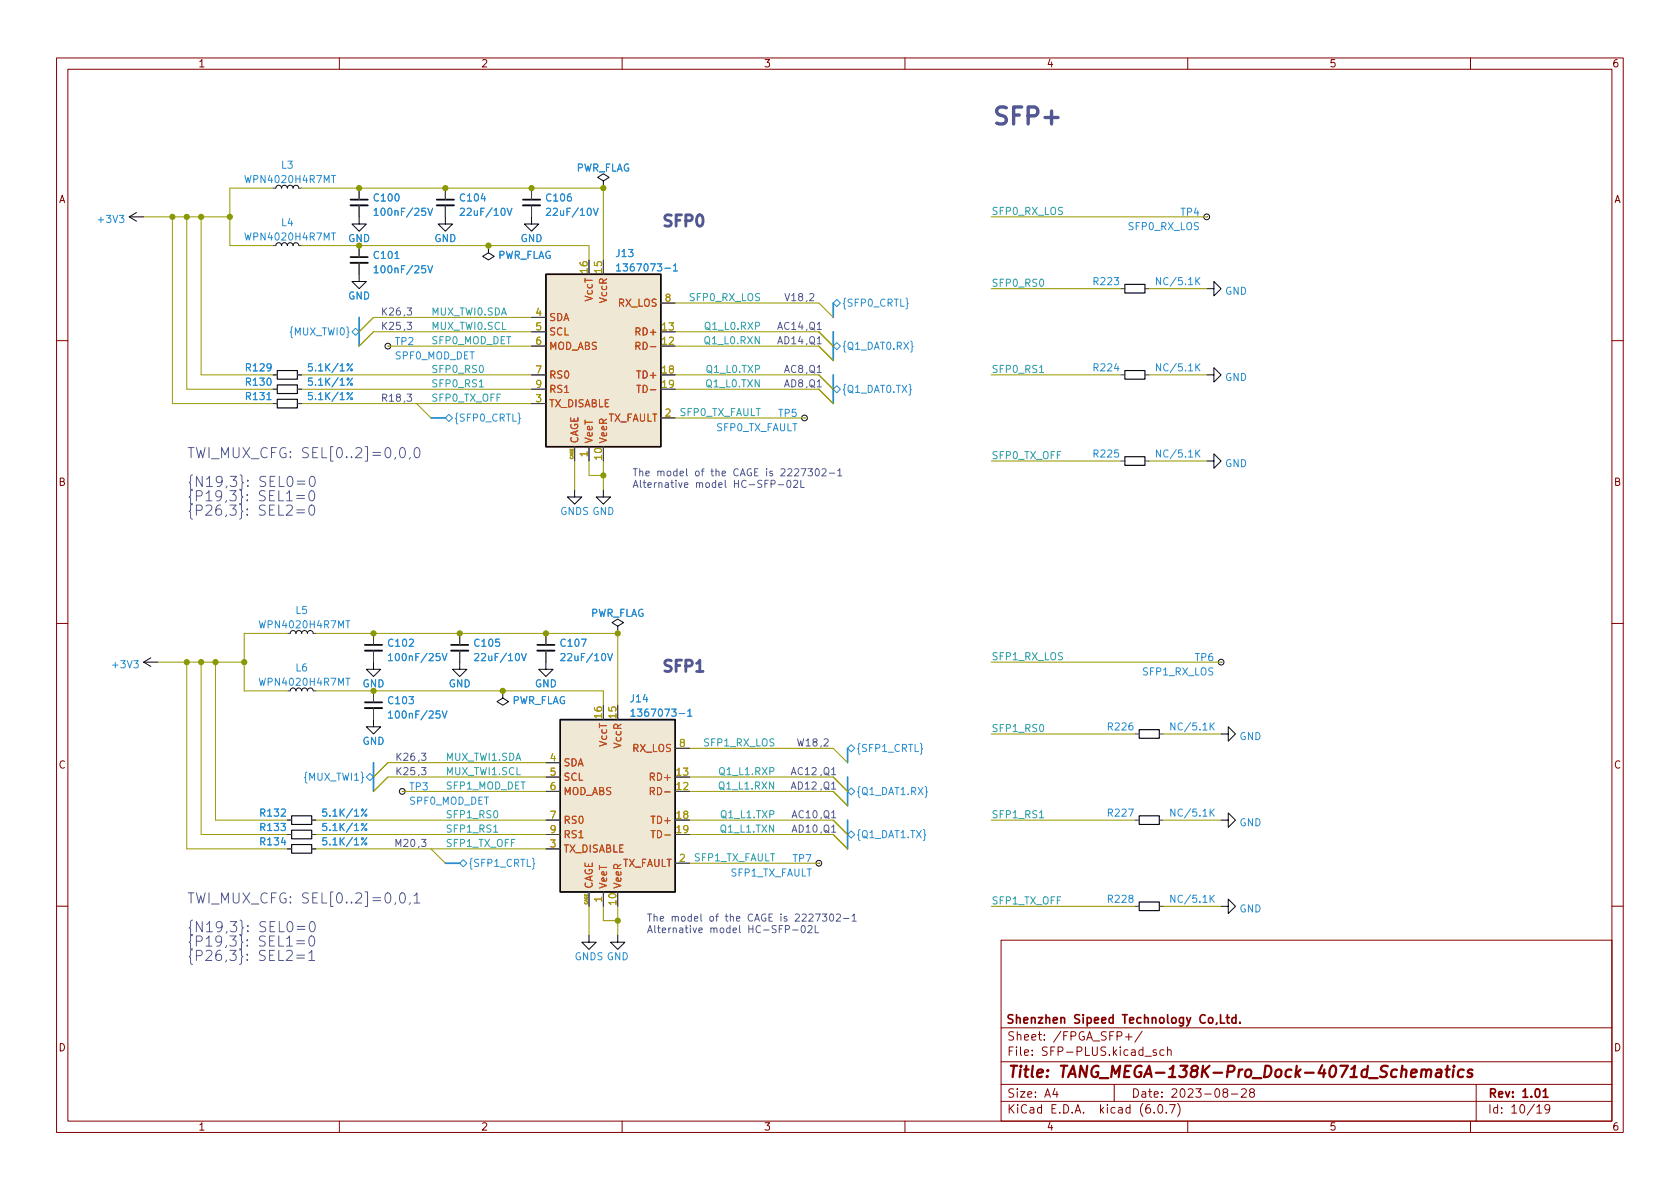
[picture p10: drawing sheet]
<svg xmlns="http://www.w3.org/2000/svg" width="297mm" height="210mm" viewBox="0 0 297 210" stroke-linecap="round" stroke-linejoin="round" font-family="sans-serif">
<defs><g id="words">
<text font-size="4.2" fill="#515593" x="175.3" y="22.1">SFP+</text>
<g font-size="2.8" fill="#515593">
<text x="116.8" y="40.1">SFP0</text>
<text x="116.8" y="118.8">SFP1</text>
</g>
<text font-size="2.8" fill="#840000" x="178" y="190.6">Title: TANG_MEGA-138K-Pro_Dock-4071d_Schematics</text>
<g font-size="2.5" fill="#515593">
<text x="33" y="81">TWI_MUX_CFG: SEL[0..2]=0,0,0</text>
<text x="33" y="88.7">{P19,3}: SEL1=0</text>
<text x="33" y="86.1">{N19,3}: SEL0=0</text>
<text x="33" y="91.2">{P26,3}: SEL2=0</text>
<text x="33" y="159.8">TWI_MUX_CFG: SEL[0..2]=0,0,1</text>
<text x="33" y="167.4">{P19,3}: SEL1=0</text>
<text x="33" y="164.9">{N19,3}: SEL0=0</text>
<text x="33" y="169.9">{P26,3}: SEL2=1</text>
</g>
<g font-size="2.1" fill="#840000">
<text x="177.8" y="181">Shenzhen Sipeed Technology Co,Ltd.</text>
<text x="178" y="184">Sheet: /FPGA_SFP+/</text>
<text x="178" y="186.7">File: SFP-PLUS.kicad_sch</text>
<text x="178" y="196.9">KiCad E.D.A. kicad (6.0.7)</text>
<text x="178" y="194.1">Size: A4</text>
<text x="200" y="194.1">Date: 2023-08-28</text>
<text x="263" y="194.1">Rev: 1.01</text>
<text x="263" y="196.9">Id: 10/19</text>
</g>
<g font-size="1.8" fill="#840000">
<text x="35" y="11.9">1</text>
<text x="85" y="11.9">2</text>
<text x="135" y="11.9">3</text>
<text x="185" y="11.9">4</text>
<text x="235" y="11.9">5</text>
<text x="285" y="11.9">6</text>
<text x="10.3" y="35.9">A</text>
<text x="285.3" y="35.9">A</text>
<text x="10.3" y="85.9">B</text>
<text x="285.3" y="85.9">B</text>
<text x="10.3" y="135.9">C</text>
<text x="285.3" y="135.9">C</text>
<text x="10.3" y="185.9">D</text>
<text x="285.3" y="185.9">D</text>
<text x="35" y="199.9">1</text>
<text x="85" y="199.9">2</text>
<text x="135" y="199.9">3</text>
<text x="185" y="199.9">4</text>
<text x="235" y="199.9">5</text>
<text x="285" y="199.9">6</text>
</g>
<g font-size="1.8" fill="#268bd2">
<text x="49.8" y="29.8">L3</text>
<text x="43.5" y="32.4">WPN4020H4R7MT</text>
<text x="66.2" y="35.6">C100</text>
<text x="81.5" y="35.6">C104</text>
<text x="96.7" y="35.6">C106</text>
<text x="101.7" y="30.3">PWR_FLAG</text>
<text x="17.5" y="39.4">+3V3</text>
<text x="49.8" y="40">L4</text>
<text x="66.9" y="38.2">100nF/25V</text>
<text x="82" y="38.2">22uF/10V</text>
<text x="97.2" y="38.2">22uF/10V</text>
<text x="199.5" y="40.7">SFP0_RX_LOS</text>
<text x="208.8" y="38.1">TP4</text>
<text x="43.5" y="42.5">WPN4020H4R7MT</text>
<text x="61.5" y="42.8">GND</text>
<text x="66.2" y="45.8">C101</text>
<text x="76.8" y="42.8">GND</text>
<text x="87.8" y="45.8">PWR_FLAG</text>
<text x="92" y="42.8">GND</text>
<text x="109" y="45.4">J13</text>
<text x="110.2" y="48">1367073-1</text>
<text x="61.5" y="53">GND</text>
<text x="66.9" y="48.3">100nF/25V</text>
<text x="193.5" y="50.4">R223</text>
<text x="204.9" y="50.4">NC/5.1K</text>
<text x="216.6" y="52.1">GND</text>
<text x="51.5" y="59.3">{MUX_TWI0}</text>
<text x="148.8" y="54.2">{SFP0_CRTL}</text>
<text x="43.6" y="65.7">R129</text>
<text x="55" y="65.7">5.1K/1%</text>
<text x="69.9" y="63.5">SPF0_MOD_DET</text>
<text x="69.9" y="61">TP2</text>
<text x="148.8" y="61.8">{Q1_DAT0.RX}</text>
<text x="193.5" y="65.7">R224</text>
<text x="204.9" y="65.7">NC/5.1K</text>
<text x="43.6" y="70.7">R131</text>
<text x="43.6" y="68.2">R130</text>
<text x="55" y="70.7">5.1K/1%</text>
<text x="55" y="68.2">5.1K/1%</text>
<text x="148.8" y="69.5">{Q1_DAT0.TX}</text>
<text x="216.6" y="67.4">GND</text>
<text x="80.2" y="74.5">{SFP0_CRTL}</text>
<text x="126.6" y="76.2">SFP0_TX_FAULT</text>
<text x="137.7" y="73.7">TP5</text>
<text x="193.5" y="80.9">R225</text>
<text x="204.9" y="80.9">NC/5.1K</text>
<text x="216.6" y="82.6">GND</text>
<text x="99" y="91.1">GNDS GND</text>
<text x="46" y="111.1">WPN4020H4R7MT</text>
<text x="52.3" y="108.6">L5</text>
<text x="104.3" y="109.1">PWR_FLAG</text>
<text x="20.1" y="118.2">+3V3</text>
<text x="52.3" y="118.7">L6</text>
<text x="68.8" y="114.4">C102</text>
<text x="69.4" y="116.9">100nF/25V</text>
<text x="84" y="114.4">C105</text>
<text x="84.5" y="116.9">22uF/10V</text>
<text x="99.3" y="114.4">C107</text>
<text x="99.8" y="116.9">22uF/10V</text>
<text x="202.1" y="119.4">SFP1_RX_LOS</text>
<text x="211.3" y="116.9">TP6</text>
<text x="46" y="121.3">WPN4020H4R7MT</text>
<text x="64.1" y="121.5">GND</text>
<text x="68.8" y="124.5">C103</text>
<text x="79.3" y="121.5">GND</text>
<text x="90.4" y="124.5">PWR_FLAG</text>
<text x="94.6" y="121.5">GND</text>
<text x="111.5" y="124.2">J14</text>
<text x="64.1" y="131.7">GND</text>
<text x="69.4" y="127.1">100nF/25V</text>
<text x="112.7" y="126.7">1367073-1</text>
<text x="196" y="129.2">R226</text>
<text x="207.4" y="129.2">NC/5.1K</text>
<text x="219.1" y="130.9">GND</text>
<text x="151.3" y="133">{SFP1_CRTL}</text>
<text x="54.1" y="138">{MUX_TWI1}</text>
<text x="72.4" y="142.3">SPF0_MOD_DET</text>
<text x="72.4" y="139.7">TP3</text>
<text x="151.3" y="140.6">{Q1_DAT1.RX}</text>
<text x="46.1" y="146.9">R133</text>
<text x="46.1" y="144.4">R132</text>
<text x="46.1" y="149.5">R134</text>
<text x="57.6" y="146.9">5.1K/1%</text>
<text x="57.6" y="144.4">5.1K/1%</text>
<text x="57.6" y="149.5">5.1K/1%</text>
<text x="151.3" y="148.2">{Q1_DAT1.TX}</text>
<text x="196" y="144.4">R227</text>
<text x="207.4" y="144.4">NC/5.1K</text>
<text x="219.1" y="146.1">GND</text>
<text x="82.7" y="153.3">{SFP1_CRTL}</text>
<text x="129.1" y="155">SFP1_TX_FAULT</text>
<text x="140.2" y="152.4">TP7</text>
<text x="196" y="159.6">R228</text>
<text x="207.4" y="159.6">NC/5.1K</text>
<text x="219.1" y="161.3">GND</text>
<text x="101.6" y="169.8">GNDS GND</text>
</g>
<g font-size="1.8" fill="#2aa198">
<text x="175.3" y="38">SFP0_RX_LOS</text>
<text x="122.1" y="53.2">SFP0_RX_LOS</text>
<text x="175.3" y="50.7">SFP0_RS0</text>
<text x="76.2" y="58.3">MUX_TWI0.SCL</text>
<text x="76.2" y="55.8">MUX_TWI0.SDA</text>
<text x="125.1" y="58.3">Q1_L0.RXP</text>
<text x="76.2" y="60.9">SFP0_MOD_DET</text>
<text x="76.2" y="65.9">SFP0_RS0</text>
<text x="125" y="60.9">Q1_L0.RXN</text>
<text x="125.3" y="65.9">Q1_L0.TXP</text>
<text x="175.3" y="65.9">SFP0_RS1</text>
<text x="76.2" y="71">SFP0_TX_OFF</text>
<text x="76.2" y="68.5">SFP0_RS1</text>
<text x="125.2" y="68.5">Q1_L0.TXN</text>
<text x="120.2" y="73.6">SFP0_TX_FAULT</text>
<text x="175.3" y="81.2">SFP0_TX_OFF</text>
<text x="175.3" y="116.7">SFP1_RX_LOS</text>
<text x="124.7" y="132">SFP1_RX_LOS</text>
<text x="175.3" y="129.4">SFP1_RS0</text>
<text x="78.7" y="137.1">MUX_TWI1.SCL</text>
<text x="78.7" y="134.5">MUX_TWI1.SDA</text>
<text x="127.6" y="137.1">Q1_L1.RXP</text>
<text x="78.7" y="139.6">SFP1_MOD_DET</text>
<text x="127.5" y="139.6">Q1_L1.RXN</text>
<text x="78.7" y="144.7">SFP1_RS0</text>
<text x="78.7" y="149.8">SFP1_TX_OFF</text>
<text x="78.7" y="147.2">SFP1_RS1</text>
<text x="127.7" y="147.2">Q1_L1.TXN</text>
<text x="127.8" y="144.7">Q1_L1.TXP</text>
<text x="175.3" y="144.7">SFP1_RS1</text>
<text x="122.7" y="152.3">SFP1_TX_FAULT</text>
<text x="175.3" y="159.9">SFP1_TX_OFF</text>
</g>
<g font-size="1.8" fill="#b58900">
<text x="103.9" y="48.2" transform="rotate(-90 103.9 48.2)">16</text>
<text x="106.4" y="48.2" transform="rotate(-90 106.4 48.2)">15</text>
<text x="117.6" y="53.3">8</text>
<text x="94.8" y="55.9">4</text>
<text x="94.8" y="58.4">5</text>
<text x="117.1" y="58.4">13</text>
<text x="94.8" y="61">6</text>
<text x="117.1" y="61">12</text>
<text x="94.8" y="71.1">3</text>
<text x="94.8" y="66">7</text>
<text x="94.8" y="68.6">9</text>
<text x="117.1" y="66">18</text>
<text x="117.1" y="68.6">19</text>
<text x="117.6" y="73.7">2</text>
<text x="103.9" y="80.8" transform="rotate(-90 103.9 80.8)">1</text>
<text x="106.4" y="81.2" transform="rotate(-90 106.4 81.2)">10</text>
<text x="106.4" y="127" transform="rotate(-90 106.4 127)">16</text>
<text x="109" y="127" transform="rotate(-90 109 127)">15</text>
<text x="97.3" y="134.6">4</text>
<text x="97.3" y="137.2">5</text>
<text x="119.7" y="137.2">13</text>
<text x="120.2" y="132.1">8</text>
<text x="97.3" y="139.7">6</text>
<text x="119.7" y="139.7">12</text>
<text x="97.3" y="149.9">3</text>
<text x="97.3" y="144.8">7</text>
<text x="97.3" y="147.3">9</text>
<text x="119.7" y="144.8">18</text>
<text x="119.7" y="147.3">19</text>
<text x="120.2" y="152.4">2</text>
<text x="106.4" y="159.5" transform="rotate(-90 106.4 159.5)">1</text>
<text x="109" y="160" transform="rotate(-90 109 160)">10</text>
</g>
<g font-size="1.8" fill="#cb4b16">
<text x="104.8" y="53.2" transform="rotate(-90 104.8 53.2)">VccT</text>
<text x="107.3" y="53.4" transform="rotate(-90 107.3 53.4)">VccR</text>
<text x="97" y="56.8">SDA</text>
<text x="97" y="59.3">SCL</text>
<text x="109.3" y="54.2">RX_LOS</text>
<text x="112.7" y="59.3">RD+</text>
<text x="97" y="61.8">MOD_ABS</text>
<text x="113.2" y="61.8">RD-</text>
<text x="97" y="66.9">RS0</text>
<text x="97" y="69.5">RS1</text>
<text x="112.9" y="66.9">TD+</text>
<text x="113.4" y="69.5">TD-</text>
<text x="97" y="72">TX_DISABLE</text>
<text x="107.3" y="74.5">TX_FAULT</text>
<text x="102.2" y="78.5" transform="rotate(-90 102.2 78.5)">CAGE</text>
<text x="104.8" y="78.5" transform="rotate(-90 104.8 78.5)">VeeT</text>
<text x="107.3" y="78.5" transform="rotate(-90 107.3 78.5)">VeeR</text>
<text x="107.3" y="132" transform="rotate(-90 107.3 132)">VccT</text>
<text x="99.6" y="135.5">SDA</text>
<text x="109.9" y="132.2" transform="rotate(-90 109.9 132.2)">VccR</text>
<text x="111.8" y="133">RX_LOS</text>
<text x="99.6" y="138">SCL</text>
<text x="99.6" y="140.6">MOD_ABS</text>
<text x="115.3" y="138">RD+</text>
<text x="115.7" y="140.6">RD-</text>
<text x="99.6" y="145.7">RS0</text>
<text x="99.6" y="148.2">RS1</text>
<text x="115.5" y="145.7">TD+</text>
<text x="115.9" y="148.2">TD-</text>
<text x="99.6" y="150.7">TX_DISABLE</text>
<text x="109.8" y="153.3">TX_FAULT</text>
<text x="104.8" y="157.2" transform="rotate(-90 104.8 157.2)">CAGE</text>
<text x="107.3" y="157.2" transform="rotate(-90 107.3 157.2)">VeeT</text>
<text x="109.9" y="157.2" transform="rotate(-90 109.9 157.2)">VeeR</text>
</g>
<g font-size="1.8" fill="#515593">
<text x="139.1" y="53.2">V18,2</text>
<text x="67.9" y="55.8">K26,3</text>
<text x="67.9" y="58.3">K25,3</text>
<text x="137.7" y="58.3">AC14,Q1</text>
<text x="137.7" y="60.9">AD14,Q1</text>
<text x="138.7" y="65.9">AC8,Q1</text>
<text x="67.9" y="71">R18,3</text>
<text x="138.7" y="68.5">AD8,Q1</text>
<text x="111.8" y="84.2">The model of the CAGE is 2227302-1</text>
<text x="111.8" y="86.3">Alternative model HC-SFP-02L</text>
<text x="141.1" y="132">W18,2</text>
<text x="70.4" y="137.1">K25,3</text>
<text x="70.4" y="134.5">K26,3</text>
<text x="139.7" y="137.1">AC12 ,Q1</text>
<text x="139.7" y="139.6">AD12 ,Q1</text>
<text x="70.2" y="149.8">M20,3</text>
<text x="140.3" y="144.7">AC10,Q1</text>
<text x="140.3" y="147.2">AD10,Q1</text>
<text x="114.3" y="163">The model of the CAGE is 2227302-1</text>
<text x="114.3" y="165">Alternative model HC-SFP-02L</text>
</g>
<g font-size=".7" fill="#b58900">
<text x="101.3" y="81.3" transform="rotate(-90 101.3 81.3)">CAGE</text>
<text x="103.9" y="160" transform="rotate(-90 103.9 160)">CAGE</text>
</g>
</g></defs>
<g fill="none" stroke="#840000" stroke-width=".18">
<path d="M10 10.2h277v190.1h-277zM12 12.2h273v186.1h-273zM60 10.2v2M110 10.2v2M160 10.2v2M210 10.2v2M260 10.2v2M10 60.2h2M285 60.2h2M10 110.2h2M285 110.2h2M10 160.2h2"/>
<path d="M177 166.3h108v32h-108zM285 160.2h2M60 198.3v2M110 198.3v2M160 198.3v2M177 194.8h108M177 191.8h108M177 187.8h108M177 181.8h108M186.5 192.5l-.4 1h1M186.9 193v1M197 191.8v3"/>
<path d="M199 183.4h1.1M199.6 182.8v1.1M201.9 182.4l-1.3 1.9M202.4 186.8h1.2M204.1 196.7v.1M204.4 185.7l-.3-.1-.2 .2v.3l.5 .1v.4h-.5M204.9 195.4l.2-.1a.81 .81 0 0 1 .6 .7 .81 .81 0 0 1-.3 .8h-.2a.81 .81 0 0 1-.6-.6 .81 .81 0 0 1 .3-.8zM205.8 185.7l-.4-.1-.3 .3v.4l.1 .3h.6M206.2 196.7v.1M206.4 185.8l.2-.2 .4 .1 .1 .9M206.4 185.1v1.5M206.8 195.3h1l-.7 1.5"/>
<path d="M208.2 195.1a1.72 1.72 0 0 1 0 2.3M210 198.3v2M216.5 193.2l-.3-.3 .1-.2 .2-.2 .4 .1 .2 .2-.1 .2-.6 .2-.2 .3 .1 .4 .2 .1h.4l.2-.3v-.2l-.3-.3M217.7 193.5h1.2M219.5 192.7l.6-.2 .2 .2 .1 .3-1 1h1M221.2 193.2l-.3-.3 .1-.2 .2-.2 .4 .1 .2 .2-.1 .2-.6 .2-.2 .3 .1 .4 .2 .1h.3l.3-.3-.1-.4-.2-.1M260 198.3v2M261 191.8v6.5M271.7 195.8l.5-.5v1.5M271.7 196.8h.9M274 196l-.3 .3-.4-.1-.2-.2 .2-.6 .4-.1 .2 .2a.99 .99 0 0 1-.3 1.3h-.3"/>
</g>
<path d="M215.8 179.4v1.5h.7M216.8 179.9h.6M217 179.4v1.3l.4 .2M218.5 179.4v1.5M218.5 180l-.4-.1-.3 .3v.4l.1 .3h.6M219.2 180.8v.1M272.8 193l.5-.5v1.5M272.8 194h.9" fill="none" stroke="#840000" stroke-width=".3"/>
<path d="M251.4 189.3a.49 .49 0 0 1 .8 .1l-.1 1.1M252.2 189.4a.5 .5 0 0 1 .8-.2l-.1 1.3M254 189.2l.2-.1 .6 .1-.1 1.3M254.9 189.6l-.7 .1a.4 .4 0 0 0-.4 .3 .4 .4 0 0 0 .3 .5l.7-.1M255.6 189.1h.7M256 188.5l-.3 1.7 .1 .2 .4 .1M257 189.1l-.2 1.4M257.1 188.5l-.1 .1 .1 .1 .1-.1-.1-.1v.2M258.8 189.2a.66 .66 0 0 0-1 .3l-.1 .6 .2 .3 .2 .1 .6-.1M260.3 189.2a.49 .49 0 0 0-.8 .3l.3 .3 .5 .1v.2l-.1 .3-.2 .1-.6-.1" fill="none" stroke="#840000" stroke-width=".4"/>
<g fill="none" stroke="#0a0a0a" stroke-width=".18">
<path d="M22.9 38.3l1.2 .8M22.9 38.3h2.5M24.1 37.6l-1.2 .7M48.8 33.3l.1-.4 .4-.1 .3 .1 .2 .4 .1-.4 .3-.1 .4 .1 .2 .4 .2-.4 .4-.1 .3 .1 .1 .4 .2-.4 .4-.1 .3 .1 .1 .4M63.5 38.3v1.3h1.3l-1.3 1.3-1.3-1.3h1.3M78.7 38.3v1.3h1.3l-1.3 1.3-1.2-1.3h1.2M94 38.3v1.3h1.2l-1.2 1.3-1.3-1.3h1.3M106.7 32l1-.6-1-.7-1 .7 1 .6v1.3M48.8 43.4l.1-.3 .4-.2 .3 .2 .2 .3 .1-.3 .3-.2 .4 .1 .2 .4 .2-.4 .4-.1 .3 .2 .1 .3 .2-.4 .4-.1 .3 .2 .1 .3M63.5 48.5v1.3h1.3l-1.3 1.2-1.3-1.2h1.3M86.4 43.4v1.3l1 .6-1 .7-1.1-.7 1.1-.6M213.4 51h1.2v-1.2l1.3 1.2-1.3 1.3v-1.3"/>
<path d="M213.4 66.3h1.2v-1.3l1.3 1.3-1.3 1.3v-1.3M101.6 86.6v1.3h1.3l-1.3 1.2-1.3-1.2h1.3M106.7 86.6v1.3h1.2l-1.2 1.2-1.3-1.2h1.3M213.4 81.5h1.2v-1.2l1.3 1.2-1.3 1.3v-1.3M25.4 117.1l1.3 .8M25.4 117.1h2.5M26.7 116.3l-1.3 .8M51.3 112l.2-.4 .3-.1 .4 .1 .1 .4 .1-.3 .3-.2 .5 .1 .1 .4 .3-.4 .4-.1 .2 .2 .2 .3 .1-.4 .5-.1 .3 .2 .1 .3M66 117.1v1.3h1.3l-1.3 1.2-1.2-1.2h1.2M81.3 117.1v1.3h1.2l-1.2 1.2-1.3-1.2h1.3M96.5 117.1v1.3h1.3l-1.3 1.2-1.3-1.2h1.3M109.2 110.7l1-.6-1-.6-1 .6 1 .6v1.3"/>
<path d="M51.3 122.2l.2-.4 .3-.1 .4 .1 .1 .4 .1-.4 .3-.1 .5 .1 .1 .4 .3-.4 .4-.1 .2 .1 .2 .4 .1-.4 .5-.1 .3 .1 .1 .4M66 127.2v1.3h1.3l-1.3 1.3-1.2-1.3h1.2M88.9 122.2v1.2l1 .7-1 .6-1-.6 1-.7M215.9 129.8h1.3v-1.3l1.2 1.3-1.2 1.3v-1.3M215.9 145h1.3v-1.2l1.2 1.2-1.2 1.3v-1.3M104.1 165.3v1.3h1.3l-1.3 1.3-1.2-1.3h1.2M109.2 165.3v1.3h1.3l-1.3 1.3-1.3-1.3h1.3M215.9 160.3h1.3v-1.3l1.2 1.3-1.2 1.2v-1.2"/>
<circle cx="213.4" cy="38.3" r=".51"/>
<circle cx="68.6" cy="61.2" r=".51"/>
<circle cx="142.2" cy="73.9" r=".51"/>
<circle cx="215.9" cy="117.1" r=".51"/>
<circle cx="71.1" cy="139.9" r=".51"/>
<circle cx="144.8" cy="152.6" r=".51"/>
</g>
<g fill="none" stroke="#493f36" stroke-width=".18">
<path d="M48.3 33.3h.5M52.8 33.3h.5M63.5 33.3v2M63.5 36.3v2M78.7 33.3v2M78.7 36.3v2M94 33.3v2M94 36.3v2M106.7 33.3h.1M213.4 38.3h.1M48.3 43.4h.5M52.8 43.4h.5"/>
<path d="M63.5 43.4v2.1M63.5 46.5v2M86.4 43.4h.1M94 56.1h2.5M94 58.7h2.5M116.8 53.6h2.6M198.1 51h.8M202.4 51h.8M48.3 66.3h.7M48.3 71.4h.7M48.3 68.8h.7M52.6 66.3h.7"/>
<path d="M52.6 71.4h.7M52.6 68.8h.7M68.6 61.2h.1M94 66.3h2.5M94 71.4h2.5M94 68.8h2.5M94 61.2h2.5M101.6 79v2.5M104.1 79v2.5M116.8 73.9h2.6M142.2 73.9h.1M198.1 66.3h.8"/>
<path d="M202.4 66.3h.8M198.1 81.5h.8M202.4 81.5h.8M50.8 112h.5M55.4 112h.5M66 112v2M66 115.1v2M81.3 112v2M81.3 115.1v2M96.5 112v2M96.5 115.1v2M109.2 112h.1"/>
<path d="M215.9 117.1h.1M50.8 122.2h.5M55.4 122.2h.5M66 122.2v2M66 125.2v2M71.1 139.9h.1M88.9 122.2h.1M96.5 134.9h2.6M96.5 137.4h2.6M96.5 139.9h2.6M119.4 132.3h2.5M200.7 129.8h.7"/>
<path d="M205 129.8h.7M50.8 150.1h.8M50.8 145h.8M50.8 147.6h.8M55.1 150.1h.8M55.1 145h.8M55.1 147.6h.8M96.5 150.1h2.6M96.5 145h2.6M96.5 147.6h2.6M104.1 157.7v2.6M106.7 157.7v2.6"/>
<path d="M119.4 152.6h2.5M144.8 152.6h.1M200.7 145h.7M205 145h.7M200.7 160.3h.7M205 160.3h.7"/>
</g>
<g fill="#eee8d5" stroke="#eee8d5" stroke-width=".18">
<path d="M99.1 127.2h20.3v30.5h-20.3z"/>
<path d="M96.5 48.5h20.3v30.5h-20.3z"/>
</g>
<path d="M96.5 48.5h20.3v30.5h-20.3zM99.1 127.2h20.3v30.5h-20.3z" fill="none" stroke="#0a0a0a" stroke-width=".25"/>
<path d="M112.4 61.2l.7-.1 .1-.2-.1-.3-.7-.1v1.3M112.6 68.1h.7M115 139.9h.6l.1-.2v-.3l-.7-.1v1.2M115.1 146.9h.7" fill="none" stroke="#cb4b16" stroke-width=".18"/>
<g fill="none" stroke="#268bd2" stroke-width=".18">
<path d="M58.6 31h.7M66.1 37.2l.4-.4v1.3M66.1 38.1h.8M75.6 36.8l.5 1.3 .4-1.3M81.4 36.9l.5-.1 .2 .4-.8 .9h.8M89.7 36.8l.4 1.3 .4-1.3M96.6 36.9l.5-.1 .3 .4-.8 .9h.8M104.9 36.8l.4 1.3 .5-1.3M58.6 41.2h.7M62.2 58.7l.7-.7 .6 .7-.6 .6zM66.1 47.3l.4-.3v1.3M66.1 48.3h.8"/>
<path d="M75.6 47l.5 1.3 .4-1.3M109 47l.4-.4v1.3M109 47.9h.7M119.1 47l.3-.4v1.3M119.1 47.9h.7M147.3 53.6l.7-.6 .6 .6-.6 .6zM160.2 52.7l.2 .2v.6l.2 .2-.2 .2v.6l-.2 .1M62.3 69.4l-.9 1.3M62.3 64.3l-.9 1.3M62.3 66.9l-.9 1.2M78.7 73.9l.7-.6 .6 .6-.6 .6zM91.6 73l.2 .2v.6l.2 .2-.2 .2v.6l-.2 .2"/>
<path d="M147.3 68.8l.7-.6 .6 .6-.6 .7zM147.3 61.2l.7-.6 .6 .6-.6 .6zM160.7 68l.3 .1v.6l.1 .2-.1 .2v.6l-.3 .2M161 60.3l.3 .2v.6l.1 .2-.1 .2v.6l-.3 .2M61.1 119.9h.8M61.1 109.8h.8M68.7 115.9l.3-.3v1.2M68.7 116.8h.7M78.2 115.6l.4 1.2 .4-1.2M83.9 115.7l.5-.1 .3 .3-.8 .9h.8M92.2 115.6l.4 1.2 .5-1.2M99.2 115.7l.4-.1 .3 .3-.8 .9h.8"/>
<path d="M107.5 115.6l.4 1.2 .4-1.2M64.8 137.4l.6-.6 .6 .6-.6 .6zM68.7 126.1l.3-.4v1.3M68.7 127h.7M78.2 125.7l.4 1.3 .4-1.3M111.6 125.8l.3-.4v1.3M111.6 126.7h.7M121.6 125.8l.4-.4v1.3M121.6 126.7h.7M149.9 132.3l.6-.6 .6 .6-.6 .7zM149.9 139.9l.6-.6 .6 .6-.6 .7zM162.7 131.5l.2 .1v.6l.2 .2-.2 .2v.6l-.2 .2"/>
<path d="M163.6 139.1l.2 .2v.6l.2 .1-.2 .2v.6l-.2 .2M64.9 145.6l-1 1.3M64.9 143.1l-1 1.2M64.9 148.1l-1 1.3M81.3 152.6l.6-.6 .6 .6-.6 .7zM94.1 151.8l.3 .2v.6l.1 .1-.1 .2v.6l-.3 .2M149.9 147.6l.6-.7 .6 .7-.6 .6zM163.3 146.7l.2 .2v.6l.2 .2-.2 .1v.6l-.2 .2"/>
<circle cx="62.1" cy="70.5" r=".18"/>
<circle cx="62.1" cy="65.4" r=".18"/>
<circle cx="62.1" cy="68" r=".18"/>
<circle cx="64.7" cy="149.2" r=".18"/>
<circle cx="64.7" cy="146.7" r=".18"/>
<circle cx="64.7" cy="144.2" r=".18"/>
</g>
<path d="M198.9 50.3h3.5v1.5h-3.5zM49 70.6h3.6v1.5h-3.6zM49 65.5h3.6v1.6h-3.6zM49 68.1h3.6v1.5h-3.6zM198.9 65.5h3.5v1.6h-3.5zM198.9 80.8h3.5v1.5h-3.5zM201.4 129h3.6v1.6h-3.6zM51.6 146.8h3.5v1.5h-3.5zM51.6 144.3h3.5v1.5h-3.5zM51.6 149.3h3.5v1.6h-3.5zM201.4 159.5h3.6v1.5h-3.6zM201.4 144.3h3.6v1.5h-3.6z" fill="none" stroke="#0a0a0a" stroke-width=".2"/>
<path d="M62 36.3h3M77.2 36.3h3.1M92.5 36.3h3M62 46.5h3M64.5 115.1h3.1M79.8 115.1h3M95 115.1h3M64.5 125.2h3.1" fill="none" stroke="#0a0a0a" stroke-width=".33"/>
<path d="M62 35.3h3M77.2 35.3h3.1M92.5 35.3h3M62 45.5h3M64.5 114h3.1M79.8 114h3M95 114h3M64.5 124.2h3.1" fill="none" stroke="#0a0a0a" stroke-width=".3"/>
<path d="M84.7 68.4h.8M183.8 65.9h.7M87.3 147.2h.7M183.8 144.6h.7" fill="none" stroke="#2aa198" stroke-width=".18"/>
<g fill="none" stroke="#515593" stroke-width=".18">
<path d="M70.8 79.3a.43 .43 0 0 1 .5-.1 .43 .43 0 0 1 .3 .3 .93 .93 0 0 1-.5 1.4 1.1 1.1 0 0 1-.3-1.6zM73.4 79.3a.43 .43 0 0 1 .4-.1 .43 .43 0 0 1 .4 .3 .93 .93 0 0 1-.6 1.4 1.1 1.1 0 0 1-.2-1.6zM52.5 87.6h1.3M52.5 88.1h1.3M52.5 90.2h1.3M52.5 90.7h1.3M52.6 85.1h1.3M52.6 85.6h1.3M54.8 86.9a.43 .43 0 0 1 .4-.1 .43 .43 0 0 1 .4 .3 .93 .93 0 0 1-.6 1.5 1.09 1.09 0 0 1-.2-1.7zM54.8 89.5a.43 .43 0 0 1 .4-.2 .43 .43 0 0 1 .4 .4 .93 .93 0 0 1-.6 1.4 1.09 1.09 0 0 1-.2-1.6zM54.9 84.4a.43 .43 0 0 1 .4-.2 .43 .43 0 0 1 .3 .4 .93 .93 0 0 1-.5 1.4 1.1 1.1 0 0 1-.2-1.6zM72.5 80.9l-.1 .3"/>
<path d="M136.3 85.6l.6-.1 .2-.1-.1-.4-.7-.1v1.3M137.6 85.7h1M139.2 85l.2-.1a.68 .68 0 0 1 .5 .7 .68 .68 0 0 1-.5 .6l-.2-.1-.1-.4zM140.3 85l.5-.1 .2 .4-.7 .9h.7M141.6 84.9v1.3h.6M141.7 82.9h.8l-.5 1.3M142.9 82.9h.7l-.4 .5 .4 .1v.5l-.2 .2-.5-.2M144.3 83l.1-.1a.68 .68 0 0 1 .5 .6 .68 .68 0 0 1-.5 .7l-.1-.2-.2-.3zM145.3 83l.5-.1 .3 .3-.8 1h.8M146.6 83.7h1M148.1 83.2l.4-.3v1.3M148.1 84.2h.7"/>
<path d="M70.8 158.1a.43 .43 0 0 1 .5-.2 .43 .43 0 0 1 .3 .3 .93 .93 0 0 1-.5 1.5 1.1 1.1 0 0 1-.3-1.6zM72.5 159.6l-.1 .3M73.2 158.4l.5-.5v1.8M73.2 159.7h1M52.5 166.4h1.3M52.5 166.9h1.3M52.5 168.9h1.3M52.5 169.4h1.3M52.6 163.8h1.3M52.6 164.3h1.3M54.6 168.6l.5-.6v1.8M54.6 169.8h1"/>
<path d="M54.8 165.7a.43 .43 0 0 1 .4-.2 .43 .43 0 0 1 .4 .4 .93 .93 0 0 1-.6 1.4 1.09 1.09 0 0 1-.2-1.6zM54.9 163.1a.43 .43 0 0 1 .4-.1 .43 .43 0 0 1 .3 .3 .93 .93 0 0 1-.5 1.5 1.1 1.1 0 0 1-.2-1.7zM138.9 164.3h.6l.1-.2-.1-.3-.6-.1v1.2M140.1 164.5h1M141.8 163.8l.2-.1a.68 .68 0 0 1 .4 .6 .68 .68 0 0 1-.4 .6l-.2-.1-.1-.3zM142.9 163.8l.4-.1 .3 .3-.8 .9h.8M144.1 163.7v1.2h.6M144.2 161.6h.8l-.5 1.3M145.4 161.6h.8l-.4 .5 .3 .1v.6l-.2 .1-.5-.1M146.8 161.7l.2-.1a.68 .68 0 0 1 .4 .7 .68 .68 0 0 1-.4 .6l-.2-.1-.1-.4zM147.9 161.7l.5-.1 .2 .4-.8 .9h.8M149.2 162.4h.9"/>
<path d="M150.7 162l.3-.4v1.3M150.7 162.9h.7"/>
</g>
<path d="M123.2 118.7h1.1" fill="none" stroke="#515593" stroke-width=".5"/>
<path d="M63.5 56.1v5.1M147.3 53.6v2.5M147.3 58.7v5M76.2 73.9h2.5M147.3 66.3v5.1M66 134.9v5M149.9 132.3v2.6M149.9 137.4v5.1M78.7 152.6h2.6M149.9 145v5.1" fill="none" stroke="#268bd2" stroke-width=".3"/>
<g fill="none" stroke="#990" stroke-width=".18">
<path d="M25.4 38.3h15.2M30.5 38.3v33.1h17.8M33 38.3v30.5h15.3M35.6 38.3v28h12.7M48.3 33.3h-7.7v10.1h7.7M53.3 33.3h53.4v12.7M175.3 38.3h38.1M53.3 43.4h50.8v2.6M94 58.7h-28l-2.5 2.5M94 56.1h-28l-2.5 2.6M119.4 58.7h25.4l2.5 2.5M119.4 53.6h25.4l2.5 2.5"/>
<path d="M175.3 51h22.8M203.2 51h10.2M53.3 68.8h40.7M53.3 66.3h40.7M53.3 71.4h40.7M68.6 61.2h25.4M73.7 71.4l2.5 2.5M119.4 68.8h25.4l2.5 2.6M119.4 66.3h25.4l2.5 2.5M119.4 73.9h22.8M119.4 61.2h25.4l2.5 2.5M175.3 66.3h22.8"/>
<path d="M203.2 66.3h10.2M101.6 81.5v5.1M104.1 81.5v2.6h2.6M106.7 81.5v5.1M175.3 81.5h22.8M203.2 81.5h10.2M27.9 117.1h15.3M33 117.1v33h17.8M35.6 117.1v30.5h15.2M38.1 117.1v27.9h12.7M50.8 112h-7.6v10.2h7.6M55.9 112h53.3v12.7"/>
<path d="M175.3 117.1h40.6M55.9 122.2h50.8v2.5M71.1 139.9h25.4M96.5 137.4h-27.9l-2.6 2.5M96.5 134.9h-27.9l-2.6 2.5M121.9 137.4h25.4l2.6 2.5M121.9 139.9h25.4l2.6 2.6M121.9 132.3h25.4l2.6 2.6M175.3 129.8h25.4M205.7 129.8h10.2M55.9 150.1h40.6M55.9 147.6h40.6"/>
<path d="M55.9 145h40.6M76.2 150.1l2.5 2.5M121.9 147.6h25.4l2.6 2.5M121.9 152.6h22.9M121.9 145h25.4l2.6 2.6M175.3 145h25.4M205.7 145h10.2M104.1 160.3v5M106.7 160.3v2.5h2.5M109.2 160.3v5M175.3 160.3h25.4M205.7 160.3h10.2"/>
</g>
<g fill="#859900" stroke="#859900" stroke-width=".18">
<circle cx="106.7" cy="84.1" r=".46"/>
<circle cx="109.2" cy="112" r=".46"/>
<circle cx="96.5" cy="112" r=".46"/>
<circle cx="81.3" cy="112" r=".46"/>
<circle cx="88.9" cy="122.2" r=".46"/>
<circle cx="66" cy="122.2" r=".46"/>
<circle cx="109.2" cy="162.8" r=".46"/>
<circle cx="63.5" cy="33.3" r=".46"/>
<circle cx="63.5" cy="43.4" r=".46"/>
<circle cx="78.7" cy="33.3" r=".46"/>
<circle cx="86.4" cy="43.4" r=".46"/>
<circle cx="33" cy="38.3" r=".46"/>
<circle cx="30.5" cy="38.3" r=".46"/>
<circle cx="40.6" cy="38.3" r=".46"/>
<circle cx="35.6" cy="38.3" r=".46"/>
<circle cx="94" cy="33.3" r=".46"/>
<circle cx="106.7" cy="33.3" r=".46"/>
<circle cx="66" cy="112" r=".46"/>
<circle cx="38.1" cy="117.1" r=".46"/>
<circle cx="35.6" cy="117.1" r=".46"/>
<circle cx="43.2" cy="117.1" r=".46"/>
<circle cx="33" cy="117.1" r=".46"/>
</g>
<use href="#words"/>
</svg>
